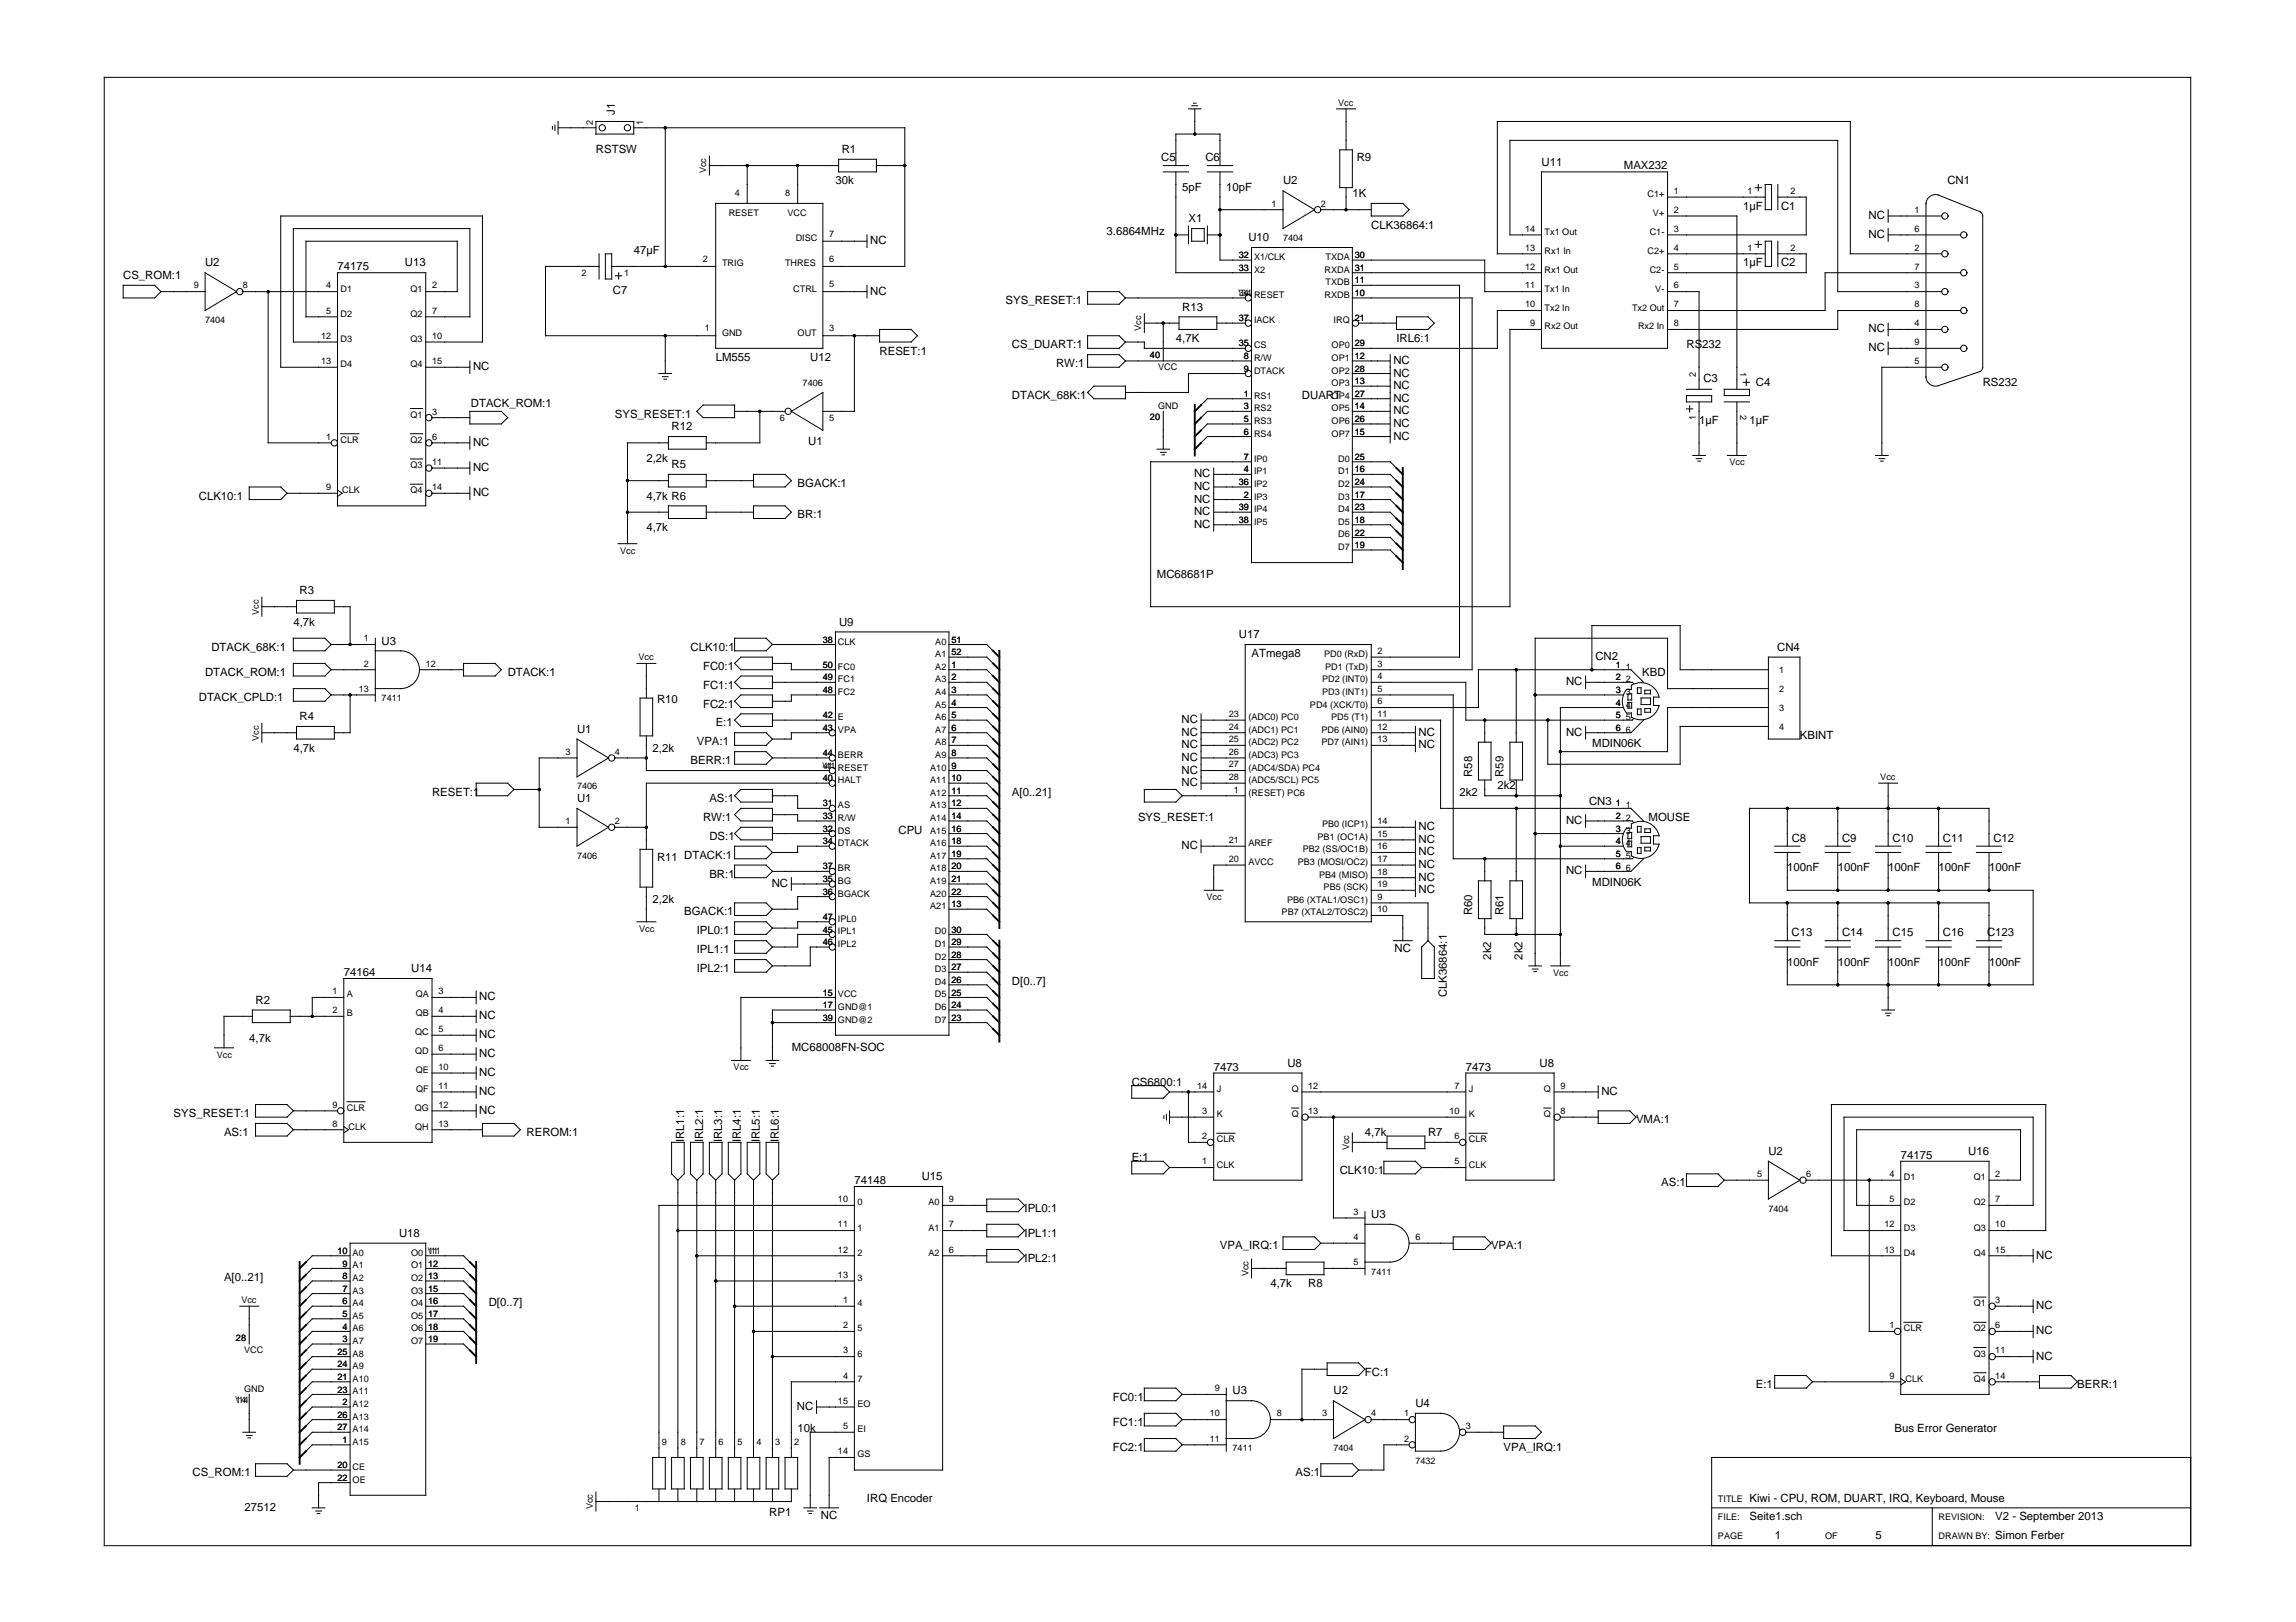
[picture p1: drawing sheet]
<svg xmlns="http://www.w3.org/2000/svg" width="297mm" height="210mm" viewBox="0 0 297 210" stroke-linecap="round" stroke-linejoin="round" font-family="sans-serif">
<defs><g id="words">
<g font-size="1.5">
<text x="79.5" y="14.9" transform="rotate(-90 79.5 14.9)">J1</text>
<text x="77.1" y="19.8">RSTSW</text>
<text x="108.1" y="23.9">30k</text>
<text x="108.9" y="19.8">R1</text>
<text x="150.2" y="20.9">C5</text>
<text x="156" y="20.9">C6</text>
<text x="166" y="23.9">U2</text>
<text x="175.5" y="20.9">R9</text>
<text x="199.4" y="21.4">U11</text>
<text x="210.1" y="21.8">MAX232</text>
<text x="251.9" y="23.9">CN1</text>
<text x="152.9" y="24.7">5pF</text>
<text x="153.8" y="28.8">X1</text>
<text x="158.6" y="24.7">10pF</text>
<text x="175" y="25.5">1K</text>
<text x="177.4" y="29.6">CLK36864:1</text>
<text x="225.5" y="27.1">1µF</text>
<text x="230.4" y="27.1">C1</text>
<text x="241.7" y="28.3">NC</text>
<text x="26.5" y="34.5">U2</text>
<text x="43.7" y="35">74175</text>
<text x="52.4" y="34.5">U13</text>
<text x="82" y="32.8">47µF</text>
<text x="112.6" y="31.6">NC</text>
<text x="143.2" y="30.4">3.6864MHz</text>
<text x="161.5" y="31.2">U10</text>
<text x="225.5" y="34.5">1µF</text>
<text x="230.4" y="34.5">C2</text>
<text x="241.7" y="30.8">NC</text>
<text x="15.9" y="36.1">CS_ROM:1</text>
<text x="79.3" y="38">C7</text>
<text x="112.6" y="38.1">NC</text>
<text x="130.1" y="39.4">SYS_RESET:1</text>
<text x="152.9" y="40.2">R13</text>
<text x="61.2" y="47.9">NC</text>
<text x="92.6" y="46.7">LM555</text>
<text x="104.8" y="46.7">U12</text>
<text x="113.8" y="45.9">RESET:1</text>
<text x="130.9" y="45.1">CS_DUART:1</text>
<text x="136.6" y="47.5">RW:1</text>
<text x="152.1" y="44.3">4,7K</text>
<text x="180.3" y="47.1">NC</text>
<text x="180.7" y="44.3">IRL6:1</text>
<text x="218.2" y="45.1">RS232</text>
<text x="241.7" y="43">NC</text>
<text x="241.7" y="45.5">NC</text>
<text x="60.9" y="52.7">DTACK_ROM:1</text>
<text x="130.9" y="51.6">DTACK_68K:1</text>
<text x="168.4" y="51.6">DUART</text>
<text x="180.3" y="48.7">NC</text>
<text x="180.3" y="50.4">NC</text>
<text x="180.3" y="52">NC</text>
<text x="180.3" y="53.6">NC</text>
<text x="220.4" y="49.4">C3</text>
<text x="227.2" y="50">C4</text>
<text x="256.5" y="50">RS232</text>
<text x="61.2" y="57.7">NC</text>
<text x="79.5" y="54">SYS_RESET:1</text>
<text x="83.6" y="59.8">2,2k</text>
<text x="86.9" y="55.7">R12</text>
<text x="104.6" y="57.6">U1</text>
<text x="180.3" y="55.3">NC</text>
<text x="180.3" y="56.9">NC</text>
<text x="219.8" y="54.9">1µF</text>
<text x="226.3" y="54.9">1µF</text>
<text x="25.7" y="64.7">CLK10:1</text>
<text x="61.2" y="61">NC</text>
<text x="61.2" y="64.2">NC</text>
<text x="83.6" y="64.7">4,7k R6</text>
<text x="86.9" y="60.6">R5</text>
<text x="103.2" y="63">BGACK:1</text>
<text x="154.5" y="61.8">NC</text>
<text x="154.5" y="63.4">NC</text>
<text x="154.5" y="65">NC</text>
<text x="83.6" y="68.7">4,7k</text>
<text x="103.2" y="67.1">BR:1</text>
<text x="154.5" y="66.7">NC</text>
<text x="154.5" y="68.3">NC</text>
<text x="38.8" y="76.9">R3</text>
<text x="149.7" y="74.9">MC68681P</text>
<text x="38" y="81">4,7k</text>
<text x="49.4" y="83.4">U3</text>
<text x="108.6" y="81">U9</text>
<text x="160.3" y="82.6">U17</text>
<text x="26.5" y="87.5">DTACK_ROM:1</text>
<text x="27.4" y="84.2">DTACK_68K:1</text>
<text x="65.7" y="87.5">DTACK:1</text>
<text x="89.3" y="84.2">CLK10:1</text>
<text x="91" y="86.7">FC0:1</text>
<text x="91" y="89.1">FC1:1</text>
<text x="161.9" y="85">ATmega8</text>
<text x="202.6" y="88.7">NC</text>
<text x="206.4" y="85.4">CN2</text>
<text x="212.5" y="87.5">KBD</text>
<text x="229.9" y="84.2">CN4</text>
<text x="25.7" y="90.7">DTACK_CPLD:1</text>
<text x="38.8" y="93.2">R4</text>
<text x="74.7" y="94.8">U1</text>
<text x="85" y="91">R10</text>
<text x="91" y="91.6">FC2:1</text>
<text x="92.6" y="94">E:1</text>
<text x="152.9" y="93.6">NC</text>
<text x="152.9" y="95.2">NC</text>
<text x="183.5" y="95.2">NC</text>
<text x="202.6" y="95.2">NC</text>
<text x="232.9" y="95.6">KBINT</text>
<text x="38" y="97.3">4,7k</text>
<text x="84.4" y="97.3">2,2k</text>
<text x="89.3" y="98.9">BERR:1</text>
<text x="90.1" y="96.5">VPA:1</text>
<text x="152.9" y="96.8">NC</text>
<text x="152.9" y="98.5">NC</text>
<text x="152.9" y="100.1">NC</text>
<text x="152.9" y="101.7">NC</text>
<text x="183.5" y="96.8">NC</text>
<text x="190.5" y="100.5" transform="rotate(-90 190.5 100.5)">R58</text>
<text x="194.5" y="100.5" transform="rotate(-90 194.5 100.5)">R59</text>
<text x="206" y="96.7">MDIN06K</text>
<text x="55.9" y="103">RESET:1</text>
<text x="74.7" y="103.8">U1</text>
<text x="91" y="106.2">RW:1</text>
<text x="91.8" y="103.8">AS:1</text>
<text x="116.2" y="107.9">CPU</text>
<text x="130.9" y="103">A[0..21]</text>
<text x="147.2" y="106.2">SYS_RESET:1</text>
<text x="183.5" y="107.4">NC</text>
<text x="188.8" y="103">2k2</text>
<text x="193.7" y="102.2">2k2</text>
<text x="202.6" y="106.6">NC</text>
<text x="205.6" y="104.2">CN3</text>
<text x="213.3" y="106.2">MOUSE</text>
<text x="85" y="111.4">R11 DTACK:1</text>
<text x="91.8" y="113.6">BR:1</text>
<text x="91.8" y="108.7">DS:1</text>
<text x="152.9" y="109.9">NC</text>
<text x="183.5" y="109.1">NC</text>
<text x="183.5" y="110.7">NC</text>
<text x="183.5" y="112.3">NC</text>
<text x="183.5" y="114">NC</text>
<text x="202.6" y="113.2">NC</text>
<text x="231.2" y="112.8">100nF</text>
<text x="231.8" y="109">C8</text>
<text x="237.8" y="112.8">100nF</text>
<text x="238.3" y="109">C9</text>
<text x="244.3" y="112.8">100nF</text>
<text x="244.8" y="109">C10</text>
<text x="250.8" y="112.8">100nF</text>
<text x="251.4" y="109">C11</text>
<text x="257.3" y="112.8">100nF</text>
<text x="257.9" y="109">C12</text>
<text x="84.4" y="116.8">2,2k</text>
<text x="88.5" y="118.5">BGACK:1</text>
<text x="99.8" y="114.8">NC</text>
<text x="183.5" y="115.6">NC</text>
<text x="190.5" y="118.5" transform="rotate(-90 190.5 118.5)">R60</text>
<text x="194.5" y="118.5" transform="rotate(-90 194.5 118.5)">R61</text>
<text x="206" y="114.6">MDIN06K</text>
<text x="53.2" y="125.8">U14</text>
<text x="90.1" y="120.9">IPL0:1</text>
<text x="90.1" y="123.4">IPL1:1</text>
<text x="90.1" y="125.8">IPL2:1</text>
<text x="180.4" y="123.2">NC</text>
<text x="192.9" y="124.2" transform="rotate(-90 192.9 124.2)">2k2</text>
<text x="197" y="124.2" transform="rotate(-90 197 124.2)">2k2</text>
<text x="231.2" y="125">100nF</text>
<text x="231.8" y="121.2">C13</text>
<text x="237.8" y="125">100nF</text>
<text x="238.3" y="121.2">C14</text>
<text x="244.3" y="125">100nF</text>
<text x="244.8" y="121.2">C15</text>
<text x="250.8" y="125">100nF</text>
<text x="251.4" y="121.2">C16</text>
<text x="257.1" y="121.2">C123</text>
<text x="257.3" y="125">100nF</text>
<text x="33.1" y="129.9">R2</text>
<text x="44.5" y="126.3">74164</text>
<text x="62" y="129.5">NC</text>
<text x="62" y="131.9">NC</text>
<text x="130.9" y="127.4">D[0..7]</text>
<text x="187.2" y="129.1" transform="rotate(-90 187.2 129.1)">CLK36864:1</text>
<text x="32.2" y="134.8">4,7k</text>
<text x="62" y="134.4">NC</text>
<text x="62" y="136.8">NC</text>
<text x="102.4" y="136">MC68008FN-SOC</text>
<text x="62" y="139.2">NC</text>
<text x="62" y="141.7">NC</text>
<text x="146.4" y="140.5">CS6800:1</text>
<text x="157" y="138.5">7473</text>
<text x="166.6" y="138">U8</text>
<text x="189.6" y="138.5">7473</text>
<text x="199.2" y="138">U8</text>
<text x="207.2" y="141.7">NC</text>
<text x="22.5" y="144.6">SYS_RESET:1</text>
<text x="29" y="147">AS:1</text>
<text x="62" y="144.1">NC</text>
<text x="68.1" y="147">REROM:1</text>
<text x="88.5" y="147.8" transform="rotate(-90 88.5 147.8)">IRL1:1</text>
<text x="91" y="147.8" transform="rotate(-90 91 147.8)">IRL2:1</text>
<text x="93.4" y="147.8" transform="rotate(-90 93.4 147.8)">IRL3:1</text>
<text x="95.9" y="147.8" transform="rotate(-90 95.9 147.8)">IRL4:1</text>
<text x="98.3" y="147.8" transform="rotate(-90 98.3 147.8)">IRL5:1</text>
<text x="100.7" y="147.8" transform="rotate(-90 100.7 147.8)">IRL6:1</text>
<text x="176.6" y="147">4,7k</text>
<text x="184.7" y="147">R7</text>
<text x="211.7" y="145.4">VMA:1</text>
<text x="228.8" y="149.5">U2</text>
<text x="245.9" y="150">74175</text>
<text x="254.6" y="149.5">U16</text>
<text x="110.5" y="153.2">74148</text>
<text x="119.2" y="152.7">U15</text>
<text x="146.4" y="150.3">E:1</text>
<text x="173.3" y="151.9">CLK10:1</text>
<text x="214.9" y="153.5">AS:1</text>
<text x="51.6" y="160.1">U18</text>
<text x="132.6" y="156.8">IPL0:1</text>
<text x="132.6" y="160.1">IPL1:1</text>
<text x="157.8" y="161.7">VPA_IRQ:1</text>
<text x="177.4" y="157.6">U3</text>
<text x="192.9" y="161.7">VPA:1</text>
<text x="29" y="165.8">A[0..21]</text>
<text x="132.6" y="163.3">IPL2:1</text>
<text x="164.4" y="166.6">4,7k</text>
<text x="169.2" y="166.6">R8</text>
<text x="263.4" y="162.9">NC</text>
<text x="63.2" y="169">D[0..7]</text>
<text x="263.4" y="169.4">NC</text>
<text x="263.4" y="172.7">NC</text>
<text x="176.6" y="178">FC:1</text>
<text x="227.2" y="179.6">E:1</text>
<text x="263.4" y="175.9">NC</text>
<text x="268.7" y="179.6">BERR:1</text>
<text x="103.1" y="182.5">NC</text>
<text x="103.2" y="185.3">10k</text>
<text x="144" y="181.3">FC0:1</text>
<text x="144" y="184.5">FC1:1</text>
<text x="159.5" y="180.5">U3</text>
<text x="172.5" y="180.5">U2</text>
<text x="183.1" y="182.1">U4</text>
<text x="245.1" y="185.3">Bus Error Generator</text>
<text x="24.9" y="191.1">CS_ROM:1</text>
<text x="144" y="187.8">FC2:1</text>
<text x="167.6" y="191.1">AS:1</text>
<text x="194.5" y="187.8">VPA_IRQ:1</text>
<text x="31.6" y="195.5">27512</text>
<text x="99.5" y="196.2">RP1</text>
<text x="106.2" y="196.6">NC</text>
<text x="112.2" y="194.3">IRQ Encoder</text>
<text x="226.3" y="194.3">Kiwi - CPU, ROM, DUART, IRQ, Keyboard, Mouse</text>
<text x="226.3" y="196.8">Seite1.sch</text>
<text x="258.1" y="196.8">V2 - September 2013</text>
<text x="229.6" y="199.2">1</text>
<text x="242.6" y="199.2">5</text>
<text x="258.1" y="199.2">Simon Ferber</text>
</g>
<g font-size="1.2">
<text x="76.7" y="16.1" transform="rotate(-90 76.7 16.1)">2</text>
<text x="83.2" y="16.1" transform="rotate(-90 83.2 16.1)">1</text>
<text x="173.1" y="13.7">Vcc</text>
<text x="91.4" y="22.4" transform="rotate(-90 91.4 22.4)">Vcc</text>
<text x="94.3" y="27.9">RESET</text>
<text x="95.1" y="25.3">4</text>
<text x="101.6" y="25.3">8</text>
<text x="101.9" y="27.9">VCC</text>
<text x="164.5" y="26.7">1</text>
<text x="170.9" y="26.7">2</text>
<text x="197.3" y="30">14</text>
<text x="213.1" y="25.5">C1+</text>
<text x="213.9" y="28">V+</text>
<text x="216.5" y="27.5">2</text>
<text x="216.5" y="30">3</text>
<text x="216.5" y="25.1">1</text>
<text x="226.1" y="25.1">1</text>
<text x="231.6" y="25.1">2</text>
<text x="247.7" y="30">6</text>
<text x="247.7" y="27.5">1</text>
<text x="75.2" y="35.7">2</text>
<text x="80.8" y="35.7">1</text>
<text x="90.9" y="33.9">2</text>
<text x="93.4" y="34.5">TRIG</text>
<text x="101.6" y="34.5">THRES</text>
<text x="102.9" y="31.2">DISC</text>
<text x="107.3" y="33.9">6</text>
<text x="107.3" y="30.6">7</text>
<text x="160.3" y="33.4">32</text>
<text x="160.3" y="35">33</text>
<text x="162.2" y="33.7">X1/CLK</text>
<text x="162.2" y="35.3">X2</text>
<text x="166" y="31.2">7404</text>
<text x="171.4" y="35.3">RXDA</text>
<text x="171.5" y="33.7">TXDA</text>
<text x="175.3" y="35">31</text>
<text x="175.3" y="33.4">30</text>
<text x="197.3" y="34.9">12</text>
<text x="197.3" y="32.4">13</text>
<text x="199.8" y="35.3">Rx1 Out</text>
<text x="199.8" y="32.8">Rx1 In</text>
<text x="199.8" y="30.4">Tx1 Out</text>
<text x="213.1" y="32.8">C2+</text>
<text x="213.4" y="30.4">C1-</text>
<text x="213.4" y="35.3">C2-</text>
<text x="216.5" y="32.4">4</text>
<text x="216.5" y="34.9">5</text>
<text x="226.1" y="32.4">1</text>
<text x="231.6" y="32.4">2</text>
<text x="247.7" y="34.9">7</text>
<text x="247.7" y="32.4">2</text>
<text x="25.1" y="37.3">9</text>
<text x="26.5" y="41.8">7404</text>
<text x="31.4" y="37.3">8</text>
<text x="42.2" y="37.3">4</text>
<text x="42.2" y="40.6">5</text>
<text x="44.1" y="37.7">D1</text>
<text x="44.1" y="41">D2</text>
<text x="53.1" y="37.7">Q1</text>
<text x="53.1" y="41">Q2</text>
<text x="55.9" y="37.3">2</text>
<text x="55.9" y="40.6">7</text>
<text x="102.6" y="37.8">CTRL</text>
<text x="107.3" y="37.2">5</text>
<text x="160.3" y="41.6">37</text>
<text x="160.3" y="38.3">\34</text>
<text x="160.3" y="38.3">34</text>
<text x="162.2" y="41.8">IACK</text>
<text x="162.2" y="38.6">RESET</text>
<text x="171.4" y="38.6">RXDB</text>
<text x="171.5" y="36.9">TXDB</text>
<text x="172.5" y="41.8">IRQ</text>
<text x="175.3" y="41.6">21</text>
<text x="175.3" y="38.3">10</text>
<text x="175.3" y="36.7">11</text>
<text x="197.3" y="39.8">10</text>
<text x="197.3" y="37.3">11</text>
<text x="199.8" y="40.2">Tx2 In</text>
<text x="199.8" y="37.7">Tx1 In</text>
<text x="211.1" y="40.2">Tx2 Out</text>
<text x="214.1" y="37.7">V-</text>
<text x="216.5" y="37.3">6</text>
<text x="216.5" y="39.8">7</text>
<text x="247.7" y="39.8">8</text>
<text x="247.7" y="37.3">3</text>
<text x="41.5" y="43.9">12</text>
<text x="41.5" y="47.1">13</text>
<text x="44.1" y="44.3">D3</text>
<text x="44.1" y="47.5">D4</text>
<text x="53.1" y="44.3">Q3</text>
<text x="53.1" y="47.5">Q4</text>
<text x="55.9" y="43.9">10</text>
<text x="55.9" y="47.1">15</text>
<text x="91.2" y="42.9">1</text>
<text x="93.4" y="43.4">GND</text>
<text x="103.2" y="43.4">OUT</text>
<text x="107.3" y="42.9">3</text>
<text x="147.6" y="42.8" transform="rotate(-90 147.6 42.8)">Vcc</text>
<text x="148.8" y="46.4">40</text>
<text x="149.8" y="47.9">VCC</text>
<text x="160.3" y="44.8">35</text>
<text x="160.9" y="46.5">8</text>
<text x="162.2" y="46.7">R/W</text>
<text x="162.2" y="45.1">CS</text>
<text x="172.3" y="45.1">OP0</text>
<text x="172.3" y="46.7">OP1</text>
<text x="175.3" y="44.8">29</text>
<text x="175.3" y="46.5">12</text>
<text x="198" y="42.2">9</text>
<text x="199.8" y="42.6">Rx2 Out</text>
<text x="211.9" y="42.6">Rx2 In</text>
<text x="216.5" y="42.2">8</text>
<text x="247.7" y="47.1">5</text>
<text x="247.7" y="44.7">9</text>
<text x="247.7" y="42.2">4</text>
<text x="55.9" y="53.6">3</text>
<text x="103.8" y="50">7406</text>
<text x="149.8" y="52.9">GND</text>
<text x="160.9" y="48.1">9</text>
<text x="160.9" y="51.4">1</text>
<text x="160.9" y="53">3</text>
<text x="162.2" y="48.3">DTACK</text>
<text x="162.2" y="51.6">RS1</text>
<text x="162.2" y="53.2">RS2</text>
<text x="172.3" y="48.3">OP2</text>
<text x="172.3" y="50">OP3</text>
<text x="172.3" y="51.6">OP4</text>
<text x="172.3" y="53.2">OP5</text>
<text x="175.3" y="48.1">28</text>
<text x="175.3" y="49.7">13</text>
<text x="175.3" y="51.4">27</text>
<text x="175.3" y="53">14</text>
<text x="219.4" y="48.7" transform="rotate(-90 219.4 48.7)">2</text>
<text x="225.1" y="48.1" transform="rotate(90 225.1 48.1)">1</text>
<text x="225.1" y="53.6" transform="rotate(90 225.1 53.6)">2</text>
<text x="42.2" y="56.9">1</text>
<text x="44.1" y="57.3">CLR</text>
<text x="53.1" y="54">Q1</text>
<text x="53.1" y="57.3">Q2</text>
<text x="55.9" y="56.9">6</text>
<text x="100.9" y="54.5">6</text>
<text x="107.3" y="54.5">5</text>
<text x="148.8" y="54.4">20</text>
<text x="160.9" y="59.5">7</text>
<text x="160.9" y="54.6">5</text>
<text x="160.9" y="56.3">6</text>
<text x="162.2" y="59.8">IP0</text>
<text x="162.2" y="54.9">RS3</text>
<text x="162.2" y="56.5">RS4</text>
<text x="172.3" y="54.9">OP6</text>
<text x="172.3" y="56.5">OP7</text>
<text x="173.1" y="59.8">D0</text>
<text x="175.3" y="59.5">25</text>
<text x="175.3" y="54.6">26</text>
<text x="175.3" y="56.3">15</text>
<text x="219.4" y="54.3" transform="rotate(-90 219.4 54.3)">1</text>
<text x="42.2" y="63.4">9</text>
<text x="44.3" y="63.8">CLK</text>
<text x="53.1" y="60.6">Q3</text>
<text x="53.1" y="63.8">Q4</text>
<text x="55.9" y="60.2">11</text>
<text x="55.9" y="63.4">14</text>
<text x="160.3" y="62.8">36</text>
<text x="160.9" y="61.1">4</text>
<text x="160.9" y="64.4">2</text>
<text x="162.2" y="61.4">IP1</text>
<text x="162.2" y="64.7">IP3</text>
<text x="162.2" y="63">IP2</text>
<text x="173.1" y="61.4">D1</text>
<text x="173.1" y="63">D2</text>
<text x="173.1" y="64.7">D3</text>
<text x="175.3" y="61.1">16</text>
<text x="175.3" y="62.8">24</text>
<text x="175.3" y="64.4">17</text>
<text x="223.8" y="60.2">Vcc</text>
<text x="80.2" y="71.6">Vcc</text>
<text x="160.3" y="66">39</text>
<text x="160.3" y="67.7">38</text>
<text x="162.2" y="66.3">IP4</text>
<text x="162.2" y="67.9">IP5</text>
<text x="173.1" y="66.3">D4</text>
<text x="173.1" y="67.9">D5</text>
<text x="173.1" y="69.5">D6</text>
<text x="173.1" y="71.2">D7</text>
<text x="175.3" y="66">23</text>
<text x="175.3" y="67.7">18</text>
<text x="175.3" y="69.3">22</text>
<text x="175.3" y="70.9">19</text>
<text x="33.5" y="79.5" transform="rotate(-90 33.5 79.5)">Vcc</text>
<text x="47.1" y="83">1</text>
<text x="106.5" y="83.2">38</text>
<text x="108.4" y="83.4">CLK</text>
<text x="121" y="83.4">A0</text>
<text x="123.1" y="83.2">51</text>
<text x="46.4" y="89.5">13</text>
<text x="47.1" y="86.3">2</text>
<text x="55.1" y="86.3">12</text>
<text x="82.6" y="85.4">Vcc</text>
<text x="106.5" y="86.4">50</text>
<text x="106.5" y="88.1">49</text>
<text x="106.5" y="89.7">48</text>
<text x="108.4" y="86.7">FC0</text>
<text x="108.4" y="88.3">FC1</text>
<text x="108.4" y="89.9">FC2</text>
<text x="121" y="85">A1</text>
<text x="121" y="86.7">A2</text>
<text x="121" y="88.3">A3</text>
<text x="121" y="89.9">A4</text>
<text x="123.1" y="84.8">52</text>
<text x="123.1" y="86.4">1</text>
<text x="123.1" y="88.1">2</text>
<text x="123.1" y="89.7">3</text>
<text x="171" y="88.3">PD2 (INT0)</text>
<text x="171" y="89.9">PD3 (INT1)</text>
<text x="171.3" y="85">PD0 (RxD)</text>
<text x="171.4" y="86.7">PD1 (TxD)</text>
<text x="178.2" y="84.6">2</text>
<text x="178.2" y="86.3">3</text>
<text x="178.2" y="87.9">4</text>
<text x="178.2" y="89.5">5</text>
<text x="209" y="86.4">1</text>
<text x="209" y="88.1">2</text>
<text x="209" y="89.7">3</text>
<text x="210.4" y="86.7">1</text>
<text x="210.4" y="88.3">2</text>
<text x="210.4" y="89.9">3</text>
<text x="230.2" y="89.5">2</text>
<text x="230.2" y="87.1">1</text>
<text x="33.5" y="95.8" transform="rotate(-90 33.5 95.8)">Vcc</text>
<text x="49.4" y="90.7">7411</text>
<text x="106.5" y="92.9">42</text>
<text x="106.5" y="94.6">43</text>
<text x="108.4" y="93.2">E</text>
<text x="108.4" y="94.8">VPA</text>
<text x="121" y="91.6">A5</text>
<text x="121" y="93.2">A6</text>
<text x="121" y="94.8">A7</text>
<text x="123.1" y="91.3">4</text>
<text x="123.1" y="92.9">5</text>
<text x="123.1" y="94.6">6</text>
<text x="159" y="92.8">23</text>
<text x="159" y="94.4">24</text>
<text x="161.5" y="93.2">(ADC0) PC0</text>
<text x="161.5" y="94.8">(ADC1) PC1</text>
<text x="169.5" y="91.6">PD4 (XCK/T0)</text>
<text x="171" y="94.8">PD6 (AIN0)</text>
<text x="172.2" y="93.2">PD5 (T1)</text>
<text x="178.2" y="91.2">6</text>
<text x="178.2" y="92.8">11</text>
<text x="178.2" y="94.4">12</text>
<text x="209" y="91.3">4</text>
<text x="209" y="92.9">5</text>
<text x="209" y="94.6">6</text>
<text x="210.4" y="91.6">4</text>
<text x="210.4" y="93.2">5</text>
<text x="210.4" y="94.8">6</text>
<text x="230.2" y="92">3</text>
<text x="230.2" y="94.4">4</text>
<text x="73.2" y="97.7">3</text>
<text x="79.5" y="97.7">4</text>
<text x="106.5" y="97.8">44</text>
<text x="106.5" y="101.1">40</text>
<text x="106.5" y="99.5">\41</text>
<text x="106.5" y="99.5">41</text>
<text x="108.4" y="98.1">BERR</text>
<text x="108.4" y="101.3">HALT</text>
<text x="108.4" y="99.7">RESET</text>
<text x="120.3" y="99.7">A10</text>
<text x="120.3" y="101.3">A11</text>
<text x="121" y="96.5">A8</text>
<text x="121" y="98.1">A9</text>
<text x="123.1" y="96.2">7</text>
<text x="123.1" y="97.8">8</text>
<text x="123.1" y="99.5">9</text>
<text x="123.1" y="101.1">10</text>
<text x="159" y="96">25</text>
<text x="159" y="97.7">26</text>
<text x="159" y="99.3">27</text>
<text x="159" y="100.9">28</text>
<text x="161.5" y="96.5">(ADC2) PC2</text>
<text x="161.5" y="98.1">(ADC3) PC3</text>
<text x="161.5" y="99.7">(ADC4/SDA) PC4</text>
<text x="161.5" y="101.3">(ADC5/SCL) PC5</text>
<text x="171" y="96.5">PD7 (AIN1)</text>
<text x="178.2" y="96">13</text>
<text x="243.3" y="100.9">Vcc</text>
<text x="73.2" y="106.6">1</text>
<text x="74.7" y="102.2">7406</text>
<text x="79.5" y="106.6">2</text>
<text x="106.5" y="104.4">31</text>
<text x="106.5" y="107.6">32</text>
<text x="106.5" y="106">33</text>
<text x="108.4" y="104.6">AS</text>
<text x="108.4" y="107.9">DS</text>
<text x="108.4" y="106.2">R/W</text>
<text x="120.3" y="103">A12</text>
<text x="120.3" y="104.6">A13</text>
<text x="120.3" y="106.2">A14</text>
<text x="120.3" y="107.9">A15</text>
<text x="123.1" y="102.7">11</text>
<text x="123.1" y="104.4">12</text>
<text x="123.1" y="106">14</text>
<text x="123.1" y="107.6">16</text>
<text x="159.6" y="102.6">1</text>
<text x="161.5" y="103">(RESET) PC6</text>
<text x="171" y="107.1">PB0 (ICP1)</text>
<text x="178.2" y="106.6">14</text>
<text x="209" y="104.4">1</text>
<text x="209" y="106">2</text>
<text x="209" y="107.6">3</text>
<text x="210.4" y="104.6">1</text>
<text x="210.4" y="106.2">2</text>
<text x="210.4" y="107.9">3</text>
<text x="74.7" y="111.1">7406</text>
<text x="106.5" y="112.5">37</text>
<text x="106.5" y="109.3">34</text>
<text x="108.4" y="112.8">BR</text>
<text x="108.4" y="109.5">DTACK</text>
<text x="120.3" y="109.5">A16</text>
<text x="120.3" y="111.1">A17</text>
<text x="120.3" y="112.8">A18</text>
<text x="123.1" y="109.3">18</text>
<text x="123.1" y="110.9">19</text>
<text x="123.1" y="112.5">20</text>
<text x="159" y="111.5">20</text>
<text x="159" y="109.1">21</text>
<text x="161.5" y="112">AVCC</text>
<text x="161.5" y="109.5">AREF</text>
<text x="167.9" y="112">PB3 (MOSI/OC2)</text>
<text x="168.6" y="110.3">PB2 (SS/OC1B)</text>
<text x="170.5" y="108.7">PB1 (OC1A)</text>
<text x="170.6" y="113.6">PB4 (MISO)</text>
<text x="178.2" y="108.3">15</text>
<text x="178.2" y="109.9">16</text>
<text x="178.2" y="111.5">17</text>
<text x="178.2" y="113.2">18</text>
<text x="209" y="109.3">4</text>
<text x="209" y="110.9">5</text>
<text x="209" y="112.5">6</text>
<text x="210.4" y="109.5">4</text>
<text x="210.4" y="111.1">5</text>
<text x="210.4" y="112.8">6</text>
<text x="106.5" y="114.2">35</text>
<text x="106.5" y="115.8">36</text>
<text x="106.5" y="119">47</text>
<text x="108.4" y="114.4">BG</text>
<text x="108.4" y="116">BGACK</text>
<text x="108.4" y="119.3">IPL0</text>
<text x="120.3" y="114.4">A19</text>
<text x="120.3" y="116">A20</text>
<text x="120.3" y="117.7">A21</text>
<text x="123.1" y="114.2">21</text>
<text x="123.1" y="115.8">22</text>
<text x="123.1" y="117.4">13</text>
<text x="156.1" y="116.5">Vcc</text>
<text x="165.8" y="118.5">PB7 (XTAL2/TOSC2)</text>
<text x="166.5" y="116.8">PB6 (XTAL1/OSC1)</text>
<text x="171.2" y="115.2">PB5 (SCK)</text>
<text x="178.2" y="116.4">9</text>
<text x="178.2" y="118.1">10</text>
<text x="178.2" y="114.8">19</text>
<text x="82.7" y="120.6">Vcc</text>
<text x="106.5" y="120.7">45</text>
<text x="106.5" y="122.3">46</text>
<text x="108.4" y="120.9">IPL1</text>
<text x="108.4" y="122.6">IPL2</text>
<text x="120.9" y="120.9">D0</text>
<text x="120.9" y="122.6">D1</text>
<text x="120.9" y="124.2">D2</text>
<text x="120.9" y="125.8">D3</text>
<text x="123.1" y="120.7">30</text>
<text x="123.1" y="122.3">29</text>
<text x="123.1" y="123.9">28</text>
<text x="123.1" y="125.6">27</text>
<text x="43" y="128.7">1</text>
<text x="43" y="131.1">2</text>
<text x="44.9" y="129.1">A</text>
<text x="44.9" y="131.5">B</text>
<text x="53.8" y="129.1">QA</text>
<text x="53.8" y="131.5">QB</text>
<text x="56.7" y="128.7">3</text>
<text x="56.7" y="131.1">4</text>
<text x="106.5" y="130.5">17</text>
<text x="106.5" y="128.8">15</text>
<text x="108.4" y="130.7">GND@1</text>
<text x="108.4" y="129.1">VCC</text>
<text x="120.9" y="127.4">D4</text>
<text x="120.9" y="129.1">D5</text>
<text x="120.9" y="130.7">D6</text>
<text x="123.1" y="127.2">26</text>
<text x="123.1" y="128.8">25</text>
<text x="123.1" y="130.5">24</text>
<text x="200.9" y="126.3">Vcc</text>
<text x="28" y="136.9">Vcc</text>
<text x="53.7" y="134">QC</text>
<text x="53.7" y="136.4">QD</text>
<text x="56.7" y="133.6">5</text>
<text x="56.7" y="136">6</text>
<text x="106.5" y="132.1">39</text>
<text x="108.4" y="132.3">GND@2</text>
<text x="120.9" y="132.3">D7</text>
<text x="123.1" y="132.1">23</text>
<text x="43" y="143.3">9</text>
<text x="44.9" y="143.8">CLR</text>
<text x="53.7" y="143.8">QG</text>
<text x="53.8" y="138.9">QE</text>
<text x="53.9" y="141.3">QF</text>
<text x="56.7" y="143.3">12</text>
<text x="56.7" y="140.9">11</text>
<text x="56.7" y="138.5">10</text>
<text x="94.9" y="138.5">Vcc</text>
<text x="154.9" y="140.9">14</text>
<text x="157.4" y="141.3">J</text>
<text x="167.1" y="141.3">Q</text>
<text x="169.2" y="140.9">12</text>
<text x="188.2" y="140.9">7</text>
<text x="190" y="141.3">J</text>
<text x="199.7" y="141.3">Q</text>
<text x="201.9" y="140.9">9</text>
<text x="43" y="145.8">8</text>
<text x="45.1" y="146.2">CLK</text>
<text x="53.7" y="146.2">QH</text>
<text x="56.7" y="145.8">13</text>
<text x="155.5" y="144.2">3</text>
<text x="155.5" y="147.4">2</text>
<text x="157.4" y="144.6">K</text>
<text x="157.4" y="147.8">CLR</text>
<text x="167.1" y="144.6">Q</text>
<text x="169.2" y="144.2">13</text>
<text x="174.6" y="148.9" transform="rotate(-90 174.6 148.9)">Vcc</text>
<text x="187.5" y="144.2">10</text>
<text x="188.2" y="147.4">6</text>
<text x="190" y="147.8">CLR</text>
<text x="190" y="144.6">K</text>
<text x="199.7" y="144.6">Q</text>
<text x="201.9" y="144.2">8</text>
<text x="108.4" y="155.6">10</text>
<text x="110.9" y="156">0</text>
<text x="120.1" y="156">A0</text>
<text x="122.8" y="155.6">9</text>
<text x="155.5" y="150.7">1</text>
<text x="157.4" y="151.1">CLK</text>
<text x="188.2" y="150.7">5</text>
<text x="190" y="151.1">CLK</text>
<text x="227.3" y="152.3">5</text>
<text x="233.7" y="152.3">6</text>
<text x="244.4" y="152.3">4</text>
<text x="244.4" y="155.6">5</text>
<text x="246.3" y="152.7">D1</text>
<text x="246.3" y="156">D2</text>
<text x="255.3" y="152.7">Q1</text>
<text x="255.3" y="156">Q2</text>
<text x="258.1" y="152.3">2</text>
<text x="258.1" y="155.6">7</text>
<text x="108.4" y="158.8">11</text>
<text x="110.9" y="159.2">1</text>
<text x="120.1" y="159.2">A1</text>
<text x="122.8" y="158.8">7</text>
<text x="175.1" y="157.2">3</text>
<text x="175.1" y="160.5">4</text>
<text x="183.1" y="160.5">6</text>
<text x="228.8" y="156.8">7404</text>
<text x="243.8" y="158.8">12</text>
<text x="246.3" y="159.2">D3</text>
<text x="255.3" y="159.2">Q3</text>
<text x="258.1" y="158.8">10</text>
<text x="43.7" y="162.3">10</text>
<text x="44.3" y="163.9">9</text>
<text x="44.3" y="165.5">8</text>
<text x="44.3" y="167.2">7</text>
<text x="45.6" y="164.1">A1</text>
<text x="45.6" y="165.8">A2</text>
<text x="45.6" y="167.4">A3</text>
<text x="45.6" y="162.5">A0</text>
<text x="53.2" y="162.5">O0</text>
<text x="53.2" y="164.1">O1</text>
<text x="53.2" y="165.8">O2</text>
<text x="53.2" y="167.4">O3</text>
<text x="55.4" y="162.3">\11</text>
<text x="55.4" y="162.3">11</text>
<text x="55.4" y="163.9">12</text>
<text x="55.4" y="165.5">13</text>
<text x="55.4" y="167.2">15</text>
<text x="108.4" y="162.1">12</text>
<text x="108.4" y="165.4">13</text>
<text x="110.9" y="162.5">2</text>
<text x="110.9" y="165.8">3</text>
<text x="120.1" y="162.5">A2</text>
<text x="122.8" y="162.1">6</text>
<text x="161.5" y="165.2" transform="rotate(-90 161.5 165.2)">Vcc</text>
<text x="175.1" y="163.7">5</text>
<text x="177.4" y="165">7411</text>
<text x="243.8" y="162.1">13</text>
<text x="246.3" y="162.5">D4</text>
<text x="255.3" y="162.5">Q4</text>
<text x="258.1" y="162.1">15</text>
<text x="30.5" y="173.6">28</text>
<text x="31.2" y="168.6">Vcc</text>
<text x="44.3" y="168.8">6</text>
<text x="44.3" y="170.4">5</text>
<text x="44.3" y="172.1">4</text>
<text x="44.3" y="173.7">3</text>
<text x="45.6" y="169">A4</text>
<text x="45.6" y="170.7">A5</text>
<text x="45.6" y="172.3">A6</text>
<text x="45.6" y="173.9">A7</text>
<text x="53.2" y="169">O4</text>
<text x="53.2" y="170.7">O5</text>
<text x="53.2" y="172.3">O6</text>
<text x="53.2" y="173.9">O7</text>
<text x="55.4" y="168.8">16</text>
<text x="55.4" y="170.4">17</text>
<text x="55.4" y="172.1">18</text>
<text x="55.4" y="173.7">19</text>
<text x="109.1" y="168.6">1</text>
<text x="109.1" y="171.9">2</text>
<text x="110.9" y="169">4</text>
<text x="110.9" y="172.3">5</text>
<text x="244.4" y="171.9">1</text>
<text x="246.3" y="172.3">CLR</text>
<text x="255.3" y="169">Q1</text>
<text x="255.3" y="172.3">Q2</text>
<text x="258.1" y="168.6">3</text>
<text x="258.1" y="171.9">6</text>
<text x="31.6" y="175.1">VCC</text>
<text x="43.7" y="175.3">25</text>
<text x="43.7" y="176.9">24</text>
<text x="43.7" y="178.6">21</text>
<text x="45.6" y="175.6">A8</text>
<text x="45.6" y="177.2">A9</text>
<text x="45.6" y="178.8">A10</text>
<text x="109.1" y="175.2">3</text>
<text x="109.1" y="178.4">4</text>
<text x="110.9" y="175.6">6</text>
<text x="110.9" y="178.8">7</text>
<text x="244.4" y="178.4">9</text>
<text x="246.5" y="178.8">CLK</text>
<text x="255.3" y="175.6">Q3</text>
<text x="255.3" y="178.8">Q4</text>
<text x="258.1" y="175.2">11</text>
<text x="258.1" y="178.4">14</text>
<text x="30.5" y="181.6">\14</text>
<text x="30.5" y="181.6">14</text>
<text x="31.6" y="180.1">GND</text>
<text x="43.7" y="180.2">23</text>
<text x="43.7" y="183.5">26</text>
<text x="43.7" y="185.1">27</text>
<text x="44.3" y="181.8">2</text>
<text x="45.6" y="182.1">A12</text>
<text x="45.6" y="180.5">A11</text>
<text x="45.6" y="183.7">A13</text>
<text x="45.6" y="185.3">A14</text>
<text x="108.4" y="181.7">15</text>
<text x="109.1" y="184.9">5</text>
<text x="110.9" y="182.1">EO</text>
<text x="110.9" y="185.3">EI</text>
<text x="156.5" y="183.3">10</text>
<text x="157.2" y="180">9</text>
<text x="165.2" y="183.3">8</text>
<text x="171" y="183.3">3</text>
<text x="177.4" y="183.3">4</text>
<text x="181.6" y="183.3">1</text>
<text x="189.6" y="184.9">3</text>
<text x="43.7" y="190">20</text>
<text x="43.7" y="191.6">22</text>
<text x="44.3" y="186.7">1</text>
<text x="45.6" y="187">A15</text>
<text x="45.6" y="190.2">CE</text>
<text x="45.6" y="191.9">OE</text>
<text x="85.6" y="187">9</text>
<text x="88.1" y="187">8</text>
<text x="90.5" y="187">7</text>
<text x="93" y="187">6</text>
<text x="95.4" y="187">5</text>
<text x="97.8" y="187">4</text>
<text x="100.3" y="187">3</text>
<text x="102.7" y="187">2</text>
<text x="108.4" y="188.2">14</text>
<text x="110.9" y="188.6">GS</text>
<text x="156.5" y="186.6">11</text>
<text x="159.5" y="187.8">7411</text>
<text x="172.5" y="187.8">7404</text>
<text x="181.6" y="186.6">2</text>
<text x="183.1" y="189.4">7432</text>
<text x="76.7" y="195.3" transform="rotate(-90 76.7 195.3)">Vcc</text>
<text x="82.2" y="195.6">1</text>
<text x="222.3" y="196.8">FILE:</text>
<text x="222.3" y="194.3">TITLE</text>
<text x="250.8" y="196.8">REVISION:</text>
<text x="222.3" y="199.2">PAGE</text>
<text x="236.1" y="199.2">OF</text>
<text x="250.8" y="199.2">DRAWN BY:</text>
</g>
</g></defs>
<g fill="none" stroke="#000" stroke-width=".13">
<path d="M13.5 10h269.9v190h-269.9zM71.5 16.4v.3M71.8 16.2v.7M72.2 16.5h4.9M72.2 15.7v1.7M77.1 15.7h4.9v1.7h-4.9zM82 16.5h35.1v18h-10.6M86.1 16.5v18M153.8 14.1h1.6M154.2 13.7h.7M154.4 13.4h.3M154.6 14.1v3.3"/>
<path d="M172.9 14.1h2.5M173.3 19.4h1.7v4.9h-1.7zM174.1 14.1v5.3M15.9 36.9h4.1l.8 .8-.8 .9h-4.1zM20.8 37.7h5.7M26.5 35.3l4.1 2.4-4.1 2.5zM31.4 37.7h12.3M34.7 37.7v19.6h8.1M43.7 35.3h11.4v30.2h-11.4zM55.1 37.7h4.1v-6.5h-19.6v9.8h4.1M77.5 34.5h-6.9v8.9h22M77.5 32.8v3.3"/>
<path d="M78.3 32.8h.8v3.3h-.8zM79.1 34.5h13.5M79.6 35.7h.8M80 35.3v.8M91.8 21.4h16.7M91.8 20.2v2.5M92.6 26.3h13.9v18.8h-13.9zM96.7 21.4v4.9M103.2 21.4v4.9M106.5 37.7h5.7M106.5 31.2h5.7M108.5 20.6h4.9v1.6h-4.9z"/>
<path d="M112.2 30.4v1.6M112.2 36.9v1.7M113.4 21.4h3.7M140.7 37.7h4.1l.8 .9-.8 .8h-4.1zM145.6 38.6h15.5M150.5 22.2h3.3M150.5 21.4h3.3M152.1 22.2v13.1h9.8M152.1 30.4h1.7M152.1 21.4v-4h5.7v4M153.8 29.3v2.2M154.2 29.6h1.6v1.6h-1.6z"/>
<path d="M156.2 30.4h1.6M156.2 22.2h3.3M156.2 21.4h3.3M156.2 29.3v2.2M157.8 22.2v11.5h4.1M157.8 27.1h8.2M161.9 32h13.1v40.8h-13.1zM166 24.7l4.1 2.4-4.1 2.5zM170.9 27.1h6.5M174.1 24.3v2.8M175 36.9h13.8v48.1h-11.4M175 38.6h15.5v48.1h-13.1"/>
<path d="M175 35.3h24.4M175 33.7h17.1v4h7.3M177.4 26.3h4.1l.8 .8-.8 .9h-4.1zM199.4 22.2h16.3v22.9h-16.3zM199.4 30.4h-4.1v-12.2h42.5v19.5h13.4M199.4 32.8h-5.7v-17.1h45.7v17.1h11.8M215.7 28h9v22.4M215.7 32.8h12.7M215.7 37.7h4.1v12.7M215.7 25.5h12.7M227.1 24.3h.8M227.1 31.6h.8"/>
<path d="M227.5 23.9v.8M227.5 31.2v.8M228.4 31.2h.8v3.3h-.8zM228.4 23.9h.8v3.2h-.8zM230 32.8h3.7v2.5h-18M230 25.5h3.7v4.9h-18M230 23.9v3.2M230 31.2v3.3M244.3 28h6.9M244.3 30.4h9.4M244.3 27.1v1.7M244.3 29.6v1.6"/>
<path d="M249.2 26.3v22.6M250.8 25.3l5.4 2.1M250.8 25.3a1.22 1.22 0 0 0-1.6 1.1M253.7 35.3h-17.6v4.9h-20.4M256.2 27.4l.3 .3v.3v19.7l-.3 .4-5.4 1.8M44.1 56.1h2.3M53.1 52.9h1.6M53.1 56.1h1.6M53.1 59.4h1.6M55.1 44.3h7.3v-16.3h-26.1v19.5h7.4M55.1 47.5h5.7M55.1 41h5.7v-11.4h-22.8v14.7h5.7"/>
<path d="M55.9 54h4.9M55.9 57.3h4.9M60.8 53.2h4.1l.8 .8-.8 .9h-4.1zM60.8 46.7v1.6M60.8 56.5v1.6M60.8 59.8v1.6M85.3 48.3h1.6M85.7 48.7h.7M85.9 49.1h.3M86.1 43.4v4.9M86.5 56.5h4.9v1.6h-4.9zM86.5 57.3h-5.3v13.1"/>
<path d="M90.1 53.2l.9-.8h4v1.6h-4zM95 53.2h6.6M98.3 53.2v4.1h-6.9M102.4 53.2l4.1-2.4v4.9zM106.5 43.4h7.3M110.5 43.4v9.8h-4M113.8 42.6h4.1l.8 .8-.8 .9h-4.1zM140.7 43.4h4.1l.8 .9-.8 .8h-4.1zM140.7 45.9h4.1l.8 .8-.8 .8h-4.1zM141.5 50h4.1v1.6h-4.1l-.8-.8zM145.6 44.3h2.4v.8h13.1M145.6 46.7h16.3"/>
<path d="M148 41.8h4.5M148 40.6v2.4M149.7 58.1h1.6M150.1 58.5h.8M150.3 58.9h.4M150.5 41.8v4.9M150.5 53.2v4.9M152.5 41h4.9v1.6h-4.9zM157.4 41.8h3.7M161.1 48.3h-7.3v2.5h-8.2M161.9 51.6h-5.7l-.8 .8M161.9 53.2h-5.7l-.8 .8"/>
<path d="M161.9 54.9h-5.7l-.8 .8M161.9 56.5h-5.7l-.8 .8M175 59.8h4.9l.8 .8M175 48.3h4.9M175 46.7h4.9M175 50h4.9M175 51.6h4.9M175 53.2h4.9M175 54.9h4.9M175 56.5h4.9M175.8 41.8h4.9M179.9 45.9v11.4"/>
<path d="M180.7 41h4l.9 .8-.9 .8h-4zM199.4 40.2h-5.7v4.9h-18.7M199.4 42.6h-4.1v35.9h-46.4v-18.7h13M218.2 51.2h3.2v.8h-3.2zM218.2 50.4h3.2M218.2 52.9h.8M218.6 52.5v.8M219 58.9h1.6M219.4 59.3h.8M219.6 59.7h.4M219.8 52v6.9M223.1 50.4h3.2v.8h-3.2z"/>
<path d="M223.1 52h3.2M223.5 58.9h2.4M224.7 52v6.9M225.5 49.5h.8M225.9 49.1v.8M242.6 58.9h1.7M243.1 59.3h.7M243.3 59.7h.3M244.3 45.1h9.4M244.3 42.6h6.9M244.3 41.8v1.6M244.3 44.3v1.6"/>
<path d="M249.2 48.7a1.22 1.22 0 0 0 1.6 1.2M251.2 47.5h-7.7v11.4M253.7 40.2h-15.9v2.4h-22.1M32.2 63h4.1l.8 .8-.8 .9h-4.1zM33.9 78.5h4.5M33.9 77.3v2.4M37.1 63.8h6.6M38.4 77.7h4.9v1.6h-4.9zM43.3 78.5h2v4.9M43.7 63.4l.6 .4-.6 .4M53.1 62.7h1.6M55.9 60.6h4.9"/>
<path d="M55.9 63.8h4.9M60.8 63v1.7M80 70.4h2.4M81.2 66.3h5.3M81.2 62.2h5.3M86.5 61.4h4.9v1.6h-4.9zM86.5 65.5h4.9v1.6h-4.9zM91.4 66.3h6.1M91.4 62.2h6.1M97.5 61.4h4.1l.8 .8-.8 .8h-4.1zM97.5 65.5h4.1l.8 .8-.8 .8h-4.1zM157 61.4h4.9"/>
<path d="M157 63h4.9M157 64.7h4.9M157 66.3h4.9M157 67.9h4.9M157 60.6v8.1M175 61.4h4.9l.8 .8M175 63h4.9l.8 .8M175 64.7h4.9l.8 .8M175 66.3h4.9l.8 .8M175 67.9h4.9l.8 .8M175 69.5h4.9l.8 .9M175 71.2h4.9l.8 .8"/>
<path d="M33.9 94.8h4.5M33.9 93.6v2.4M38 82.6h4l.8 .8-.8 .8h-4zM38 85.9h4l.8 .8-.8 .8h-4zM38 89.1h4l.8 .8-.8 .8h-4zM38.4 94h4.9v1.6h-4.9zM42.8 83.4h5.8M42.8 86.7h5.8M42.8 89.9h5.8M45.3 89.9v4.9h-2M48.6 84.2h3.2a2.45 2.45 0 0 1 2.5 2.5 2.45 2.45 0 0 1-2.5 2.4h-3.2M48.6 82.6v8.1"/>
<path d="M54.3 86.7h5.7M60 85.9h4l.9 .8-.9 .8h-4zM74.7 98.1h-4.9v9h4.9M74.7 95.6l4 2.5-4 2.4zM79.5 98.1h4.1M82.4 85.9h2.4M82.8 90.3h1.6v4.9h-1.6zM83.6 95.2v4.5h23.7M83.6 85.9v4.4M95 94.8h4.1l.8 .8-.8 .9h-4.1zM95 88.3l.9-.8h4v1.6h-4zM95 97.3h4.1l.8 .8-.8 .8h-4.1z"/>
<path d="M95 82.6h4.1l.8 .8-.8 .8h-4.1zM95.9 85h4v1.7h-4l-.9-.8zM95.9 89.9h4v1.7h-4l-.9-.9zM95.9 92.4h4v1.6h-4l-.9-.8zM99.9 83.4h8.2M99.9 85.9h2.5v.8h5.7M99.9 88.3h8.2M99.9 93.2h8.2M99.9 98.1h7.4M107.3 94.8h-4.9v.8h-2.5M108.1 81.8h14.7v52.2h-14.7zM108.1 89.9h-5.7v.8h-2.5"/>
<path d="M122.8 83.4h4.9l.8 .8M122.8 85h4.9l.8 .9M122.8 86.7h4.9l.8 .8M122.8 88.3h4.9l.8 .8M122.8 89.9h4.9l.8 .8M122.8 91.6h4.9l.8 .8M122.8 93.2h4.9l.8 .8M122.8 94.8h4.9l.8 .8M122.8 96.5h4.9l.8 .8M122.8 98.1h4.9l.8 .8M122.8 99.7h4.9l.8 .8M155.4 93.2h5.7"/>
<path d="M155.4 94.8h5.7M155.4 96.5h5.7M155.4 98.1h5.7M155.4 99.7h5.7M155.4 92.4v9.8M161.1 83.4h16.3v35.9h-16.3zM177.4 88.3h12.2v4.9h21.6l.1-.2M177.4 89.9h10.6v21.2h23.2l.1-.1M177.4 93.2h9v11.4h24.6l1.6 1.6M177.4 94.8h5.7M177.4 96.5h5.7M183.1 94v3.3"/>
<path d="M191.3 96h1.6v4.9h-1.6zM192.1 93.2v2.8M195.3 96h1.7v4.9h-1.7zM196.2 86.7v9.3M198.6 89.9h11.4M200.2 93.2v5.7h17.2v-4.9h11.4M205.1 88.3h6.1l.1 .2M205.1 87.5v1.6M205.1 94v1.6M205.9 86.7v-5.7h11.5v5.7h11.4M210 91.6h-8.1v33.4M210.6 89.8h.5v.8h-.5z"/>
<path d="M210.6 90.9h.5v.7h-.5zM211.1 88.7v.5h-.7a2.42 2.42 0 0 0 0 3.1h.7v.5M211.1 88.7a2.41 2.41 0 0 1 3.5 1.5h-.7v1.1h.7M211.8 89h.5v.7h-.5zM211.8 91.8h.5v.7h-.5zM212.3 90.3h1.2v.9h-1.2zM212.6 88.3l-1.6-1.6h-19.7v4.9h-13.9M212.6 93.2l-1.6 1.6h-5.9M212.8 89.3h.7v.5h-.7zM212.8 91.7h.7v.5h-.7zM214.6 91.3a2.41 2.41 0 0 1-3.5 1.5M228.8 85h4.1v10.6h-4.1z"/>
<path d="M228.8 91.6h-13.1v5.7h-13.8M228.8 89.1h-13.1v-6.5h-17.1v42.4M61.6 101.3h4.1l.8 .9-.8 .8h-4.1zM66.5 102.2h3.3M74.7 104.6l4 2.5-4 2.4zM79.5 107.1h4.1M82.4 119.3h2.4M82.8 109.9h1.6v4.9h-1.6zM83.6 114.8v4.5M95 109.5h4.1l.8 .8-.8 .8h-4.1zM95 119.3h4.1l.8 .8-.8 .8h-4.1zM95 112h4.1l.8 .8-.8 .8h-4.1z"/>
<path d="M95 116.8h4.1l.8 .9-.8 .8h-4.1zM95.9 104.6h4v1.6h-4l-.9-.8zM95.9 107.1h4v1.6h-4l-.9-.8zM95.9 102.2h4v1.6h-4l-.9-.8zM99.9 103h3.3v1.6h4.1M99.9 105.4h3.3v.8h4.9M99.9 107.9h7.4M99.9 112.8h7.4M102.4 114.4h4.9M102.4 113.6v1.6M107.3 101.3h-23.7v8.6M107.3 109.5h-4.1v.8h-3.3"/>
<path d="M107.3 116h-4.1v1.7h-3.3M107.3 119.3h-4.1v.8h-3.3M122.8 101.3h4.9l.8 .9M122.8 103h4.9l.8 .8M122.8 104.6h4.9l.8 .8M122.8 106.2h4.9l.8 .9M122.8 107.9h4.9l.8 .8M122.8 109.5h4.9l.8 .8M122.8 111.1h4.9l.8 .9M122.8 112.8h4.9l.8 .8M122.8 114.4h4.9l.8 .8M122.8 116h4.9l.8 .8"/>
<path d="M122.8 117.7h4.9l.8 .8M148 102.2h4.1l.8 .8-.8 .8h-4.1zM152.9 103h8.2M155.4 101.3h5.7M155.4 109.5h5.7M155.4 108.7v1.6M155.8 115.2h2.4M161.1 112h-4.1v3.2M177.4 110.3h5.7M177.4 112h5.7M177.4 113.6h5.7M177.4 116.8h7.3v4.9"/>
<path d="M177.4 118.5h4.1v3.2M177.4 108.7h5.7M177.4 107.1h5.7M177.4 115.2h5.7M183.1 106.2v9.8M191.3 114h1.6v4.9h-1.6zM192.1 100.9v2.1h9.8M192.1 118.9v2h9.8M192.1 111.1v2.9M195.3 114h1.7v4.9h-1.7zM196.2 100.9v2.1M196.2 104.6v9.4"/>
<path d="M196.2 118.9v2M198.6 107.9h11.4M201.9 109.5h8.1M205.1 106.2h6.1l.1 .2M205.1 105.4v1.7M205.1 112v1.6M210.6 107.7h.5v.8h-.5zM210.6 108.9h.5v.7h-.5zM211.1 106.6v.6h-.7a2.42 2.42 0 0 0 0 3h.7v.6M211.1 106.6a2.41 2.41 0 0 1 3.5 1.5l-.7 .1v1h.7a2.4 2.4 0 0 1-3.5 1.6M211.8 106.9h.5v.8h-.5zM211.8 109.7h.5v.7h-.5z"/>
<path d="M212.3 108.3h1.2v.8h-1.2zM212.6 111.1l-1.6 1.7h-5.9M212.8 107.3h.7v.4h-.7zM212.8 109.6h.7v.5h-.7zM229.6 109.5h3.3M229.6 110.3h3.3M231.2 110.3v4.9h31.8v12.2h-31.8v-4.8M231.2 104.6v4.9M231.2 116.8v4.9M236.1 109.5h3.3M236.1 110.3h3.3M237.8 104.6v4.9"/>
<path d="M237.8 110.3v4.9M237.8 116.8v4.9M242.6 109.5h3.3M242.6 110.3h3.3M243.1 101.3h2.4M244.3 101.3v8.2M244.3 110.3v4.9M244.3 116.8v4.9M249.2 109.5h3.2M249.2 110.3h3.2M250.8 104.6v4.9M250.8 110.3v4.9"/>
<path d="M250.8 116.8v4.9M255.7 109.5h3.3M255.7 110.3h3.3M257.3 109.5v-4.9h-31v12.2h31v4.9M257.3 110.3v4.9M27.8 135.6h2.4M32.7 130.7h4.8v1.6h-4.8zM32.7 131.5h-3.7v4.1M37.5 131.5h7M44.5 129.1h-4.1v2.4M44.5 126.6h11.4v21.2h-11.4zM55.9 134h5.7"/>
<path d="M55.9 129.1h5.7M55.9 131.5h5.7M55.9 136.4h5.7M55.9 138.9h5.7M61.6 128.3v1.6M61.6 130.7v1.6M61.6 133.2v1.6M61.6 135.6v1.6M61.6 138v1.7M94.6 137.2h2.5M95 124.2h4.1l.8 .8-.8 .8h-4.1zM95 121.7h4.1l.8 .9-.8 .8h-4.1z"/>
<path d="M99.1 137.2h1.6M99.6 137.6h.7M99.8 138h.3M99.9 132.3h8.2M107.3 120.9h-4.1v1.7h-3.3M107.3 122.6h-2.5v2.4h-4.9M108.1 129.1h-12.2v8.1M108.1 130.7h-8.2v6.5M122.8 120.9h4.9l.8 .8M122.8 122.6h4.9l.8 .8M122.8 124.2h4.9l.8 .8M122.8 125.8h4.9l.8 .8"/>
<path d="M122.8 127.4h4.9l.8 .9M122.8 129.1h4.9l.8 .8M122.8 130.7h4.9l.8 .8M122.8 132.3h4.9l.8 .9M157 138.9h11.4v13.8h-11.4zM180.3 121.7h2.4M184.7 121.7l.9 .9v4h-1.7v-4zM189.6 138.9h11.5v13.8h-11.5zM197.8 125h1.6M198.2 125.4h.8M198.4 125.7h.4M200.6 125h2.5"/>
<path d="M229.6 122.6h3.3M229.6 121.7h3.3M236.1 122.6h3.3M236.1 121.7h3.3M237.8 122.6v4.8M242.6 122.6h3.3M242.6 121.7h3.3M243.5 130.7h1.6M243.9 131.1h.7M244.1 131.4h.3M244.3 122.6v8.1M249.2 122.6h3.2"/>
<path d="M249.2 121.7h3.2M250.8 122.6v4.8M255.7 122.6h3.3M255.7 121.7h3.3M257.3 122.6v4.8M33.1 142.9h4l.9 .9-.9 .8h-4zM33.1 145.4h4l.9 .8-.9 .8h-4zM38 146.2h6.5M38 143.8h5.7M44.5 145.8l.6 .4-.6 .4M44.9 142.6h2.3M55.9 146.2h6.5"/>
<path d="M55.9 143.8h5.7M55.9 141.3h5.7M61.6 140.5v1.6M61.6 142.9v1.7M62.4 145.4h4.1l.8 .8-.8 .8h-4.1zM86.9 147.8h1.6v4.1l-.8 .8-.8-.8zM87.7 159.2h22.8M87.7 152.7v35.9M89.3 147.8h1.7v4.1l-.9 .8-.8-.8zM90.1 152.7v35.9M91.8 147.8h1.6v4.1l-.8 .8-.8-.8zM92.6 152.7v35.9"/>
<path d="M94.2 147.8h1.7v4.1l-.9 .8-.8-.8zM95 152.7v35.9M96.7 147.8h1.6v4.1l-.8 .8-.8-.8zM97.5 152.7v35.9M99.1 147.8h1.6v4.1l-.8 .8-.8-.8zM99.9 152.7v35.9M110.5 153.5h11.4v36.7h-11.4zM110.5 156h-25.2v32.6M121.9 156h5.8M121.9 159.2h5.8M127.7 155.2h4l.9 .8-.9 .8h-4zM127.7 158.4h4l.9 .8-.9 .9h-4z"/>
<path d="M146.4 150.3h4.1l.8 .8-.8 .8h-4.1zM146.4 140.5h4.1l.8 .8-.8 .8h-4.1zM150.6 144.4v.3M150.9 144.2v.7M151.3 141.3h5.7M151.3 144.6h5.7M151.3 151.1h5.7M151.3 143.8v1.6M153.8 141.3v6.5h2.4M157.4 146.7h2.4M167.1 143.4h.9M168.4 141.3h21.2"/>
<path d="M169.2 144.6h20.4M172.5 144.6v13h4.1M175 146.6v2.5M175 147.8h4.4M176.6 158.4h3.3a2.45 2.45 0 0 1 2.4 2.5 2.45 2.45 0 0 1-2.4 2.4h-3.3M176.6 156.8v8.2M179 150.3h4.1l.8 .8-.8 .8h-4.1zM179.4 147h4.9v1.6h-4.9zM183.9 151.1h5.7M184.3 147.8h4.5M190 146.7h2.4M199.7 143.4h.9"/>
<path d="M201.1 141.3h5.7M201.9 144.6h4.9M206.8 143.8h4l.9 .8-.9 .8h-4zM206.8 140.5v1.6M218.2 151.9h4.1l.8 .8-.8 .8h-4.1zM223.1 152.7h5.7M228.8 150.3l4.1 2.4-4.1 2.5zM233.7 152.7h12.2M241.8 152.7v19.6h3.3M245.9 150.3h11.4v30.2h-11.4zM257.3 159.2h7.4v-16.3h-27.8v19.6h9M257.3 152.7h4.1v-6.5h-21.2v9.8h5.7"/>
<path d="M257.3 156h5.7v-11.4h-24.4v14.6h7.3M31 169h2.5M32.2 169v4.9M45.3 162.5h-4.9l-.8 .8M45.3 164.1h-4.9l-.8 .9M45.3 165.8h-4.9l-.8 .8M45.3 167.4h-4.9l-.8 .8M45.3 169h-4.9l-.8 .9M45.3 170.7h-4.9l-.8 .8M45.3 172.3h-4.9l-.8 .8M45.3 173.9h-4.9l-.8 .8M45.3 175.6h-4.9l-.8 .8"/>
<path d="M45.3 177.2h-4.9l-.8 .8M45.3 178.8h-4.9l-.8 .8M45.3 160.9h9.8v32.6h-9.8zM55.1 162.5h4.9l.8 .8M55.1 164.1h4.9l.8 .9M55.1 165.8h4.9l.8 .8M55.1 167.4h4.9l.8 .8M55.1 169h4.9l.8 .9M55.1 170.7h4.9l.8 .8M55.1 172.3h4.9l.8 .8M55.1 173.9h4.9l.8 .8M90.1 162.5h20.4"/>
<path d="M92.6 165.8h17.9M95 169h15.5M97.5 172.3h13M99.9 175.6h10.6M110.5 178.8h-8.1v9.8M121.9 162.5h5.8M127.7 161.7h4l.9 .8-.9 .8h-4zM148 179.6h4.1l.8 .9-.8 .8h-4.1zM158.6 179.6v8.2M161.9 164.1h4.5M161.9 162.9v2.5M166 160.1h4.1l.8 .8-.8 .8h-4.1z"/>
<path d="M166.4 163.3h4.9v1.7h-4.9zM170.9 160.9h5.7M171.3 164.1h5.3M171.7 177.2h-3.3v6.5M171.7 176.4h4.1l.8 .8-.8 .8h-4.1zM182.3 160.9h5.7M188 160.1h4.1l.8 .8-.8 .8h-4.1zM229.6 178h4.1l.8 .8-.8 .8h-4.1zM234.5 178.8h11.4M245.9 178.4l.6 .4-.6 .4M246.3 171.1h2.4M255.3 167.9h1.6"/>
<path d="M255.3 171.1h1.6M255.3 174.4h1.6M255.3 177.6h1.6M257.3 162.5h5.7M258.1 169h4.9M258.1 172.3h4.9M258.1 175.6h4.9M258.1 178.8h5.7M263 161.7v1.6M263 168.2v1.7M263 171.5v1.6M263 174.7v1.7"/>
<path d="M263.8 178h4.1l.8 .8-.8 .8h-4.1zM31.4 185.3h1.7M31.9 185.8h.7M32.1 186.1h.3M32.2 180.5v4.8M33.1 189.4h4l.9 .8-.9 .9h-4zM38 190.2h7.3M40.4 195.1h1.6M40.8 195.5h.8M41.1 195.9h.3M45.3 180.5h-4.9l-.8 .8M45.3 182.1h-4.9l-.8 .8"/>
<path d="M45.3 183.7h-4.9l-.8 .8M45.3 185.3h-4.9l-.8 .9M45.3 187h-4.9l-.8 .8M45.3 191.9h-4.1v3.2M77.1 193.1v2.4M84.4 188.6h1.7v4.1h-1.7zM85.3 192.7v1.6M86.9 188.6h1.6v4.1h-1.6zM87.7 192.7v1.6M89.3 188.6h1.7v4.1h-1.7zM90.1 192.7v1.6M91.8 188.6h1.6v4.1h-1.6z"/>
<path d="M92.6 192.7v1.6M94.2 188.6h1.7v4.1h-1.7zM95 192.7v1.6M96.7 188.6h1.6v4.1h-1.6zM97.5 192.7v1.6M99.1 188.6h1.6v4.1h-1.6zM99.9 192.7v1.6M101.6 188.6h1.6v4.1h-1.6zM102.4 192.7v1.6h-25.3M104 195.1h1.6M104.5 195.5h.7M104.7 195.9h.3"/>
<path d="M105.6 182.1h4.9M105.6 181.3v1.6M106 195.1h2.5M110.5 185.3h-5.7v9.8M110.5 188.6h-3.2v6.5M148 182.9h4.1l.8 .8-.8 .8h-4.1zM148 186.2h4.1l.8 .8-.8 .8h-4.1zM152.9 180.5h5.7M152.9 183.7h5.7M152.9 187h5.7M158.6 181.3h3.3a2.45 2.45 0 0 1 2.5 2.4 2.45 2.45 0 0 1-2.5 2.5h-3.3M164.4 183.7h8.1"/>
<path d="M170.9 189.4h4.1l.8 .8-.8 .9h-4.1zM172.5 181.3l4.1 2.4-4.1 2.5zM177.4 183.7h4.9M182.3 187h-3.3v3.2h-3.2M183.1 182.9h3.3a2.45 2.45 0 0 1 2.4 2.4 2.45 2.45 0 0 1-2.4 2.5h-3.3zM189.6 185.3h4.9M194.5 184.5h4.1l.8 .8-.8 .9h-4.1zM221.4 195.1h62M250 195.1v4.9M283.4 188.6h-62v11.4"/>
<circle cx="77.9" cy="16.5" r=".41"/>
<circle cx="81.2" cy="16.5" r=".41"/>
<circle cx="31" cy="37.7" r=".41"/>
<circle cx="161.5" cy="38.6" r=".41"/>
<circle cx="170.5" cy="27.1" r=".41"/>
<circle cx="251.6" cy="28" r=".41"/>
<circle cx="251.6" cy="32.8" r=".41"/>
<circle cx="251.6" cy="37.7" r=".41"/>
<circle cx="254.1" cy="35.3" r=".41"/>
<circle cx="254.1" cy="30.4" r=".41"/>
<circle cx="43.3" cy="57.3" r=".41"/>
<circle cx="55.5" cy="54" r=".41"/>
<circle cx="55.5" cy="57.3" r=".41"/>
<circle cx="102" cy="53.2" r=".41"/>
<circle cx="161.5" cy="45.1" r=".41"/>
<circle cx="161.5" cy="41.8" r=".41"/>
<circle cx="161.5" cy="48.3" r=".41"/>
<circle cx="175.4" cy="41.8" r=".41"/>
<circle cx="251.6" cy="47.5" r=".41"/>
<circle cx="251.6" cy="42.6" r=".41"/>
<circle cx="254.1" cy="40.2" r=".41"/>
<circle cx="254.1" cy="45.1" r=".41"/>
<circle cx="55.5" cy="63.8" r=".41"/>
<circle cx="55.5" cy="60.6" r=".41"/>
<circle cx="79.1" cy="98.1" r=".41"/>
<circle cx="107.7" cy="94.8" r=".41"/>
<circle cx="107.7" cy="99.7" r=".41"/>
<circle cx="107.7" cy="98.1" r=".41"/>
<circle cx="79.1" cy="107.1" r=".41"/>
<circle cx="107.7" cy="114.4" r=".41"/>
<circle cx="107.7" cy="119.3" r=".41"/>
<circle cx="107.7" cy="109.5" r=".41"/>
<circle cx="107.7" cy="112.8" r=".41"/>
<circle cx="107.7" cy="107.9" r=".41"/>
<circle cx="107.7" cy="104.6" r=".41"/>
<circle cx="107.7" cy="116" r=".41"/>
<circle cx="107.7" cy="101.3" r=".41"/>
<circle cx="107.7" cy="122.6" r=".41"/>
<circle cx="107.7" cy="120.9" r=".41"/>
<circle cx="44.1" cy="143.8" r=".41"/>
<circle cx="156.6" cy="147.8" r=".41"/>
<circle cx="168.8" cy="144.6" r=".41"/>
<circle cx="189.2" cy="147.8" r=".41"/>
<circle cx="201.5" cy="144.6" r=".41"/>
<circle cx="233.3" cy="152.7" r=".41"/>
<circle cx="245.5" cy="172.3" r=".41"/>
<circle cx="257.7" cy="169" r=".41"/>
<circle cx="257.7" cy="172.3" r=".41"/>
<circle cx="257.7" cy="178.8" r=".41"/>
<circle cx="257.7" cy="175.6" r=".41"/>
<circle cx="177" cy="183.7" r=".41"/>
<circle cx="182.7" cy="187" r=".41"/>
<circle cx="182.7" cy="183.7" r=".41"/>
<circle cx="189.2" cy="185.3" r=".42"/>
</g>
<g fill="none" stroke="#000" stroke-width=".24">
<path d="M154.6 52.4v6.5M155.4 52.4l-.8 .8M155.4 54l-.8 .9M155.4 55.7l-.8 .8M155.4 57.3l-.8 .8M180.7 60.6l.8 .8M180.7 62.2l.8 .8M180.7 63.8l.8 .9M180.7 65.5l.8 .8M180.7 67.1l.8 .8M180.7 68.7l.8 .8M180.7 70.4l.8 .8"/>
<path d="M180.7 72l.8 .8M181.5 60.6v13M128.5 85.9l.8 .8M128.5 84.2l.8 .8M128.5 87.5l.8 .8M128.5 89.1l.8 .8M128.5 90.7l.8 .9M128.5 92.4l.8 .8M128.5 94l.8 .8M128.5 95.6l.8 .9M128.5 97.3l.8 .8M128.5 98.9l.8 .8"/>
<path d="M129.3 84.2v35.9M128.5 100.5l.8 .8M128.5 102.2l.8 .8M128.5 103.8l.8 .8M128.5 105.4l.8 .8M128.5 107.1l.8 .8M128.5 108.7l.8 .8M128.5 110.3l.8 .8M128.5 112l.8 .8M128.5 113.6l.8 .8M128.5 115.2l.8 .8M128.5 116.8l.8 .9"/>
<path d="M128.5 118.5l.8 .8M128.5 121.7l.8 .9M128.5 123.4l.8 .8M128.5 125l.8 .8M128.5 126.6l.8 .8M128.5 128.3l.8 .8M128.5 129.9l.8 .8M128.5 131.5l.8 .8M128.5 133.2l.8 .8M129.3 121.7v13.1M38.8 163.3v26.1M39.6 163.3l-.8 .8"/>
<path d="M39.6 165l-.8 .8M39.6 166.6l-.8 .8M39.6 168.2l-.8 .8M39.6 169.9l-.8 .8M39.6 171.5l-.8 .8M39.6 173.1l-.8 .8M39.6 174.7l-.8 .9M39.6 176.4l-.8 .8M39.6 178l-.8 .8M39.6 179.6l-.8 .9M60.8 163.3l.8 .8M60.8 165l.8 .8"/>
<path d="M60.8 166.6l.8 .8M60.8 168.2l.8 .8M60.8 169.9l.8 .8M60.8 171.5l.8 .8M60.8 173.1l.8 .8M60.8 174.7l.8 .9M61.6 163.3v13.1M39.6 181.3l-.8 .8M39.6 182.9l-.8 .8M39.6 184.5l-.8 .8M39.6 186.2l-.8 .8M39.6 187.8l-.8 .8"/>
</g>
<g fill="#000">
<circle cx="86.1" cy="16.5" r=".2"/>
<circle cx="154.6" cy="17.4" r=".2"/>
<circle cx="34.7" cy="37.7" r=".2"/>
<circle cx="86.1" cy="34.5" r=".2"/>
<circle cx="96.7" cy="21.4" r=".2"/>
<circle cx="103.2" cy="21.4" r=".2"/>
<circle cx="117.1" cy="21.4" r=".2"/>
<circle cx="152.1" cy="30.4" r=".2"/>
<circle cx="157.8" cy="27.1" r=".2"/>
<circle cx="157.8" cy="30.4" r=".2"/>
<circle cx="174.1" cy="27.1" r=".2"/>
<circle cx="86.1" cy="43.4" r=".2"/>
<circle cx="98.3" cy="53.2" r=".2"/>
<circle cx="110.5" cy="43.4" r=".2"/>
<circle cx="150.5" cy="41.8" r=".2"/>
<circle cx="81.2" cy="66.3" r=".2"/>
<circle cx="81.2" cy="62.2" r=".2"/>
<circle cx="45.3" cy="89.9" r=".2"/>
<circle cx="45.3" cy="83.4" r=".2"/>
<circle cx="83.6" cy="98.1" r=".2"/>
<circle cx="192.1" cy="93.2" r=".2"/>
<circle cx="196.2" cy="86.7" r=".2"/>
<circle cx="198.6" cy="89.9" r=".2"/>
<circle cx="200.2" cy="93.2" r=".2"/>
<circle cx="201.9" cy="97.3" r=".2"/>
<circle cx="205.9" cy="86.7" r=".2"/>
<circle cx="69.8" cy="102.2" r=".2"/>
<circle cx="83.6" cy="107.1" r=".2"/>
<circle cx="192.1" cy="111.1" r=".2"/>
<circle cx="196.2" cy="104.6" r=".2"/>
<circle cx="196.2" cy="103" r=".2"/>
<circle cx="198.6" cy="107.9" r=".2"/>
<circle cx="201.9" cy="109.5" r=".2"/>
<circle cx="201.9" cy="103" r=".2"/>
<circle cx="231.2" cy="104.6" r=".2"/>
<circle cx="231.2" cy="116.8" r=".2"/>
<circle cx="237.8" cy="104.6" r=".2"/>
<circle cx="237.8" cy="116.8" r=".2"/>
<circle cx="237.8" cy="115.2" r=".2"/>
<circle cx="244.3" cy="116.8" r=".2"/>
<circle cx="244.3" cy="104.6" r=".2"/>
<circle cx="244.3" cy="115.2" r=".2"/>
<circle cx="250.8" cy="104.6" r=".2"/>
<circle cx="250.8" cy="116.8" r=".2"/>
<circle cx="250.8" cy="115.2" r=".2"/>
<circle cx="257.3" cy="115.2" r=".2"/>
<circle cx="40.4" cy="131.5" r=".2"/>
<circle cx="99.9" cy="132.3" r=".2"/>
<circle cx="196.2" cy="120.9" r=".2"/>
<circle cx="201.9" cy="120.9" r=".2"/>
<circle cx="237.8" cy="127.4" r=".2"/>
<circle cx="244.3" cy="127.4" r=".2"/>
<circle cx="250.8" cy="127.4" r=".2"/>
<circle cx="257.3" cy="127.4" r=".2"/>
<circle cx="87.7" cy="159.2" r=".2"/>
<circle cx="153.8" cy="141.3" r=".2"/>
<circle cx="172.5" cy="144.6" r=".2"/>
<circle cx="241.8" cy="152.7" r=".2"/>
<circle cx="90.1" cy="162.5" r=".2"/>
<circle cx="92.6" cy="165.8" r=".2"/>
<circle cx="95" cy="169" r=".2"/>
<circle cx="97.5" cy="172.3" r=".2"/>
<circle cx="99.9" cy="175.6" r=".2"/>
<circle cx="168.4" cy="183.7" r=".2"/>
</g>
<use href="#words"/>
</svg>
